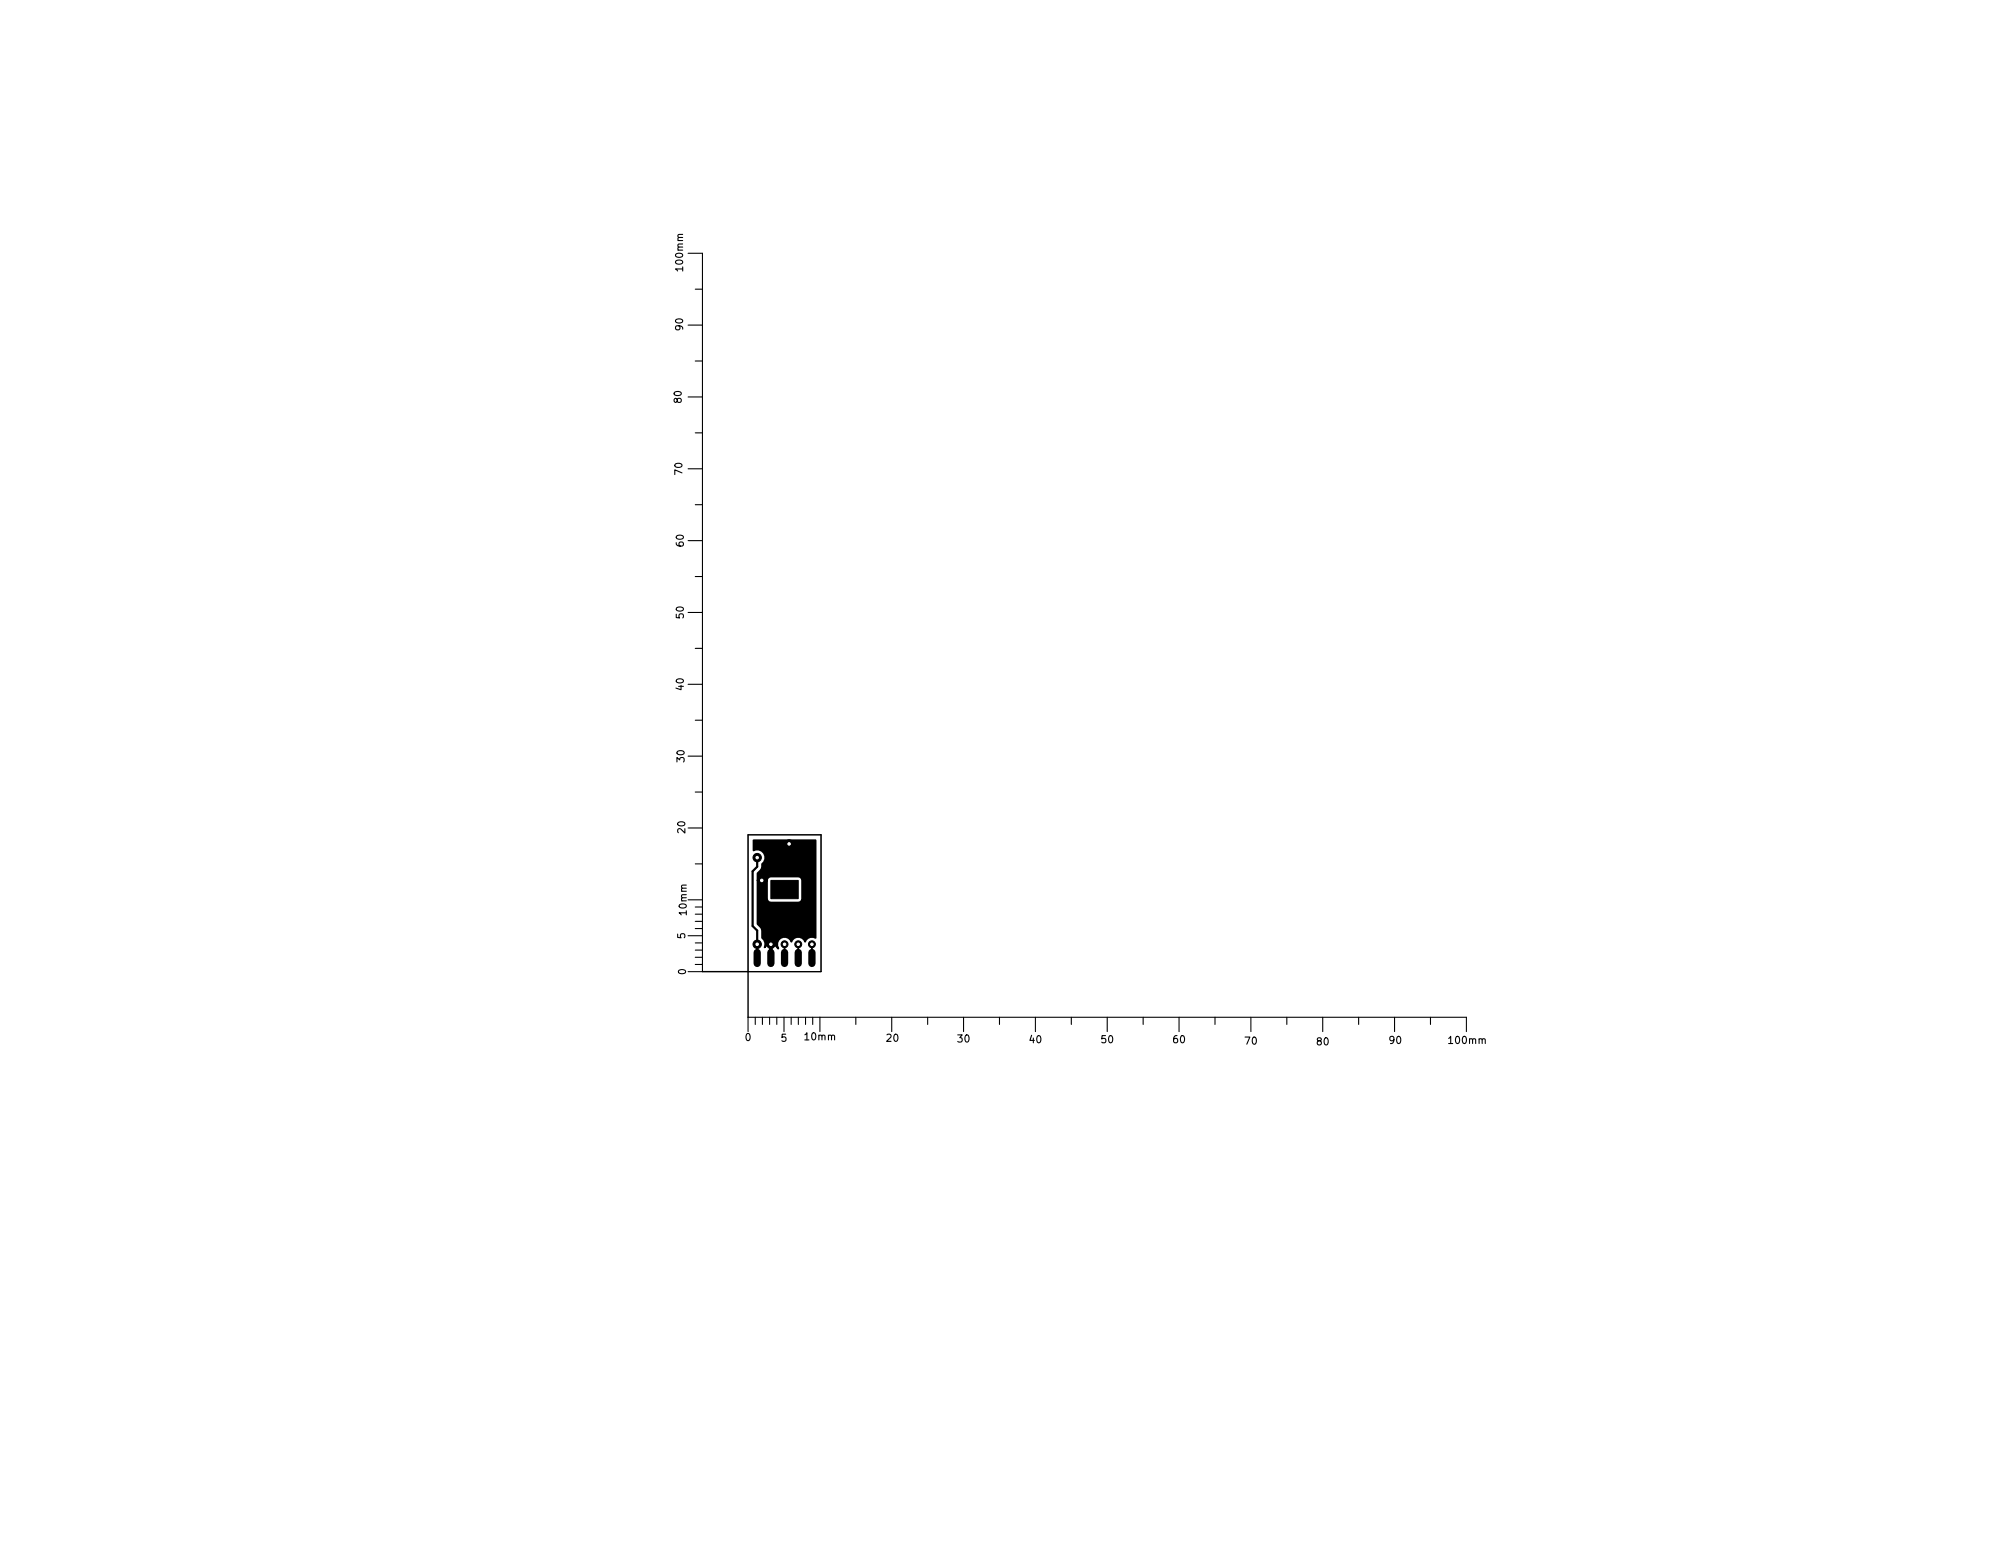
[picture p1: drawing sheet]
<svg xmlns="http://www.w3.org/2000/svg" width="279mm" height="216mm" viewBox="0 0 279 216" stroke-linecap="round" stroke-linejoin="round" font-family="sans-serif">
<defs><g id="words">
<g font-size="1.4">
<text x="95.1" y="37.6" transform="rotate(-90 95.1 37.6)">100mm</text>
<text x="95.1" y="45.9" transform="rotate(-90 95.1 45.9)">90</text>
<text x="94.9" y="56" transform="rotate(-90 94.9 56)">80</text>
<text x="95" y="66" transform="rotate(-90 95 66)">70</text>
<text x="95.2" y="76" transform="rotate(-90 95.2 76)">60</text>
<text x="95.2" y="86" transform="rotate(-90 95.2 86)">50</text>
<text x="95.2" y="96" transform="rotate(-90 95.2 96)">40</text>
<text x="95.3" y="106" transform="rotate(-90 95.3 106)">30</text>
<text x="95.4" y="115.9" transform="rotate(-90 95.4 115.9)">20</text>
<text x="95.4" y="130.6" transform="rotate(-90 95.4 130.6)">5</text>
<text x="95.6" y="127.3" transform="rotate(-90 95.6 127.3)">10mm</text>
<text x="95.5" y="135.6" transform="rotate(-90 95.5 135.6)">0</text>
<text x="103.8" y="144.9">0</text>
<text x="108.8" y="145">5</text>
<text x="112.1" y="144.8">10mm</text>
<text x="123.5" y="145">20</text>
<text x="133.4" y="145.1">30</text>
<text x="143.4" y="145.2">40</text>
<text x="153.4" y="145.2">50</text>
<text x="163.4" y="145.2">60</text>
<text x="173.4" y="145.4">70</text>
<text x="183.4" y="145.5">80</text>
<text x="193.5" y="145.3">90</text>
<text x="201.8" y="145.3">100mm</text>
</g>
</g></defs>
<g fill="none" stroke="#000" stroke-width=".15">
<path d="M95.8 35.3h2v100h-2M95.8 45.3h2M95.8 55.3h2M96.8 40.3h1M96.8 50.3h1M95.8 65.3h2M95.8 75.3h2M96.8 60.3h1M96.8 70.3h1M95.8 85.3h2M95.8 95.3h2M96.8 80.3h1"/>
<path d="M96.8 90.3h1M95.8 105.3h2M95.8 115.3h2M96.8 100.3h1M96.8 110.3h1M104.1 116.2h10.2v19.1h-10.2zM95.8 130.3h2M95.8 125.3h2M96.8 120.3h1M96.8 126.3h1M96.8 127.3h1M96.8 128.3h1"/>
<path d="M96.8 129.3h1M96.8 131.3h1M96.8 132.3h1M96.8 133.3h1M96.8 134.3h1M104.1 143.6v-2h100v2M105.1 141.6v1M106.1 141.6v1M107.1 141.6v1M108.1 141.6v1M109.1 141.6v2M110.1 141.6v1"/>
<path d="M111.1 141.6v1M112.1 141.6v1M113.1 141.6v1M114.1 141.6v2M119.1 141.6v1M124.1 141.6v2M129.1 141.6v1M134.1 141.6v2M139.1 141.6v1M144.1 141.6v2M149.1 141.6v1M154.1 141.6v2"/>
<path d="M159.1 141.6v1M164.1 141.6v2M169.1 141.6v1M174.1 141.6v2M179.1 141.6v1M184.1 141.6v2M189.1 141.6v1M194.1 141.6v2M199.1 141.6v1"/>
</g>
<g fill="#000" stroke="#000" stroke-width=".14">
<path d="M107.3 122.6h3.8v2.5h-3.8z"/>
<circle cx="105.4" cy="119.4" r=".58"/>
<circle cx="109.9" cy="117.5" r=".58"/>
<circle cx="105.4" cy="131.4" r=".58"/>
<circle cx="106" cy="122.6" r=".58"/>
<circle cx="107.3" cy="131.4" r=".58"/>
<circle cx="109.2" cy="131.4" r=".48"/>
<circle cx="111.1" cy="131.4" r=".48"/>
<circle cx="113" cy="131.4" r=".48"/>
</g>
<path d="M105.4 132.6v1.5M107.3 132.6v1.5M109.2 132.6v1.5M111.1 132.6v1.5M113 132.6v1.5" fill="none" stroke="#000" stroke-width="1"/>
<path d="M105.4 119.4v1.3l-.6 .6v7.6l.6 .6v3.9M107.3 131.4v2" fill="none" stroke="#000" stroke-width=".3"/>
<path d="M109.2 131.4v2M111.1 131.4v2M113 131.4v2" fill="none" stroke="#000" stroke-width=".25"/>
<path d="M104.9 117h8.6v13.6a.99 .99 0 0 0-1.4 .5 1.01 1.01 0 0 0-1-.7 1.01 1.01 0 0 0-.9 .7 1.05 1.05 0 0 0-1.5-.6 1.05 1.05 0 0 0-.4 1.5l-.3-.3-.4-.2-.2 .1v1h-.2v-1l-.2-.1-.6 .4a1.06 1.06 0 0 0-.3-1.3l-.1-1.3-.5-.7v-6h1.3v2.5a.54 .54 0 0 0 .5 .5h3.8a.54 .54 0 0 0 .6-.5v-2.5a.54 .54 0 0 0-.6-.6h-3.8a.54 .54 0 0 0-.5 .6h-1.3v-1a1.2 1.2 0 0 0 .6-1.3 1.12 1.12 0 0 0 .3-1.5 1.12 1.12 0 0 0-1.5-.4z" fill="#000" stroke="#000" stroke-width=".25"/>
<g fill="#fff" stroke="#fff" stroke-width=".14">
<circle cx="106" cy="122.6" r=".17"/>
<circle cx="109.9" cy="117.5" r=".17"/>
<circle cx="107.3" cy="131.4" r=".17"/>
<circle cx="105.4" cy="119.4" r=".17"/>
<circle cx="105.4" cy="131.4" r=".17"/>
<circle cx="113" cy="131.4" r=".17"/>
<circle cx="109.2" cy="131.4" r=".17"/>
<circle cx="111.1" cy="131.4" r=".17"/>
</g>
<path d="M97.8 135.3h6.3v6.3" fill="none" stroke="#000" stroke-width=".2"/>
<use href="#words"/>
</svg>
